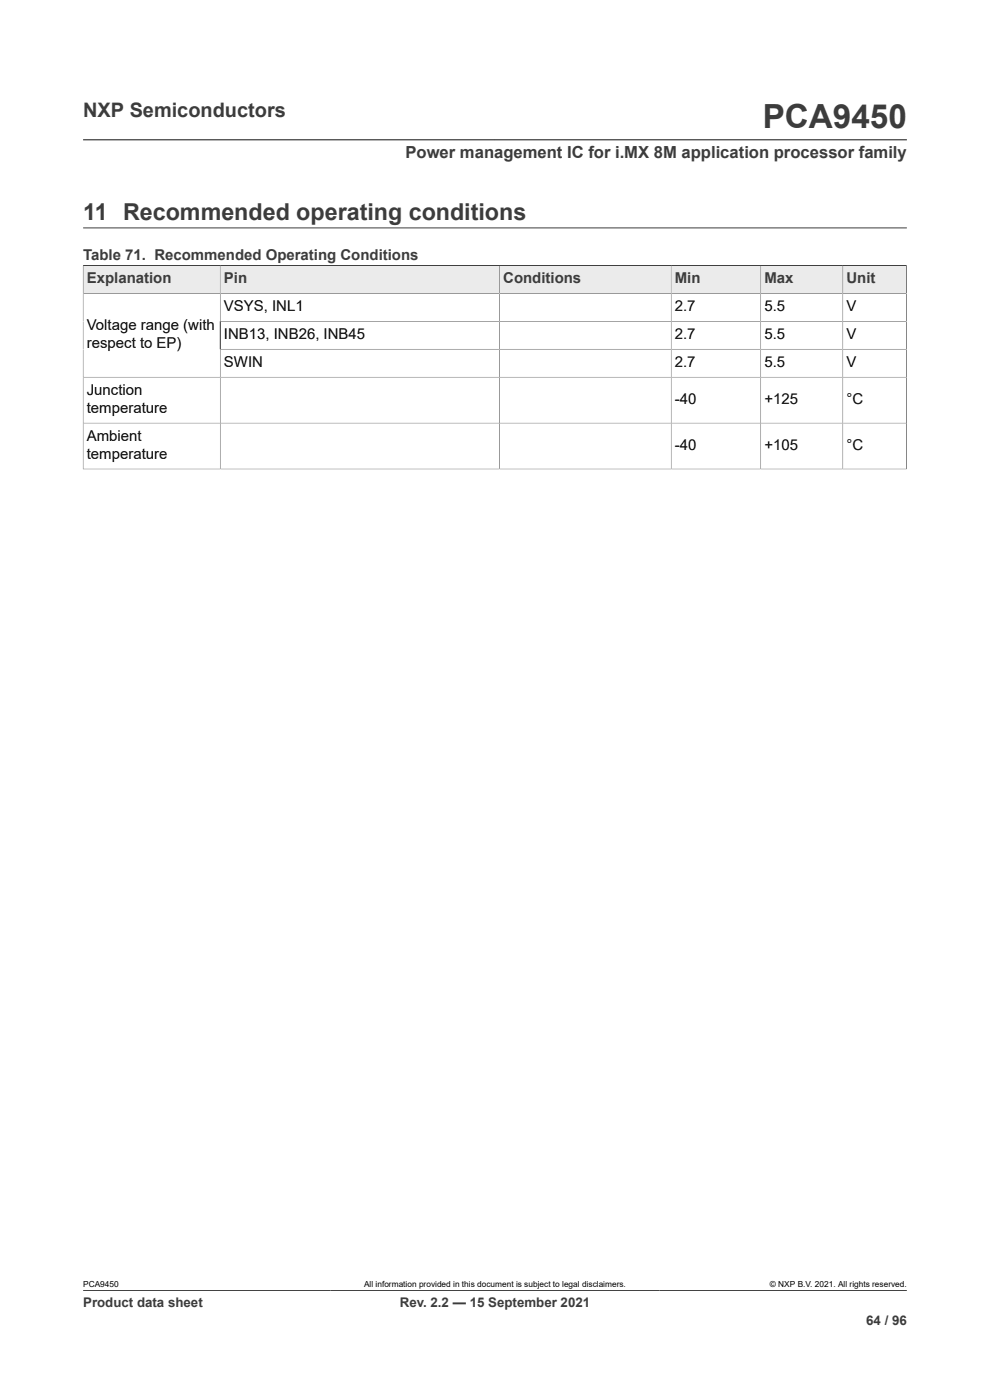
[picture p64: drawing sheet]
<svg xmlns="http://www.w3.org/2000/svg" width="210mm" height="297mm" viewBox="0 0 210 297" stroke-linecap="round" stroke-linejoin="round" font-family="sans-serif">
<defs><g id="words">
<text font-size="7.1" fill="#3c3c3c" x="161.8" y="27.2">PCA9450</text>
<text font-size="4.9" fill="#3c3c3c" x="17.6" y="46.6">11 Recommended operating conditions</text>
<text font-size="4.2" fill="#3c3c3c" x="17.6" y="24.8">NXP Semiconductors</text>
<text font-size="3.5" fill="#3c3c3c" x="86" y="33.5">Power management IC for i.MX 8M application processor family</text>
<g font-size="3.2" fill="#3c3c3c">
<text x="17.6" y="55.2">Table 71. Recommended Operating Conditions</text>
<text x="18.4" y="60.1">Explanation</text>
<text x="47.5" y="60.1">Pin</text>
<text x="106.7" y="60.1">Conditions</text>
<text x="143.2" y="60.1">Min</text>
<text x="162.1" y="60.1">Max</text>
<text x="179.6" y="60.1">Unit</text>
</g>
<g font-size="3.2">
<text x="18.4" y="70.1">Voltage range (with</text>
<text x="47.5" y="66">VSYS, INL1</text>
<text x="47.5" y="72">INB13, INB26, INB45</text>
<text x="143.2" y="66">2.7</text>
<text x="143.2" y="72">2.7</text>
<text x="162.1" y="66">5.5</text>
<text x="162.1" y="72">5.5</text>
<text x="179.6" y="66">V</text>
<text x="179.6" y="72">V</text>
<text x="18.4" y="73.9">respect to EP)</text>
<text x="47.5" y="77.9">SWIN</text>
<text x="143.2" y="77.9">2.7</text>
<text x="162.1" y="77.9">5.5</text>
<text x="179.6" y="77.9">V</text>
<text x="18.4" y="83.8">Junction</text>
<text x="18.4" y="87.6">temperature</text>
<text x="143.2" y="85.7">-40</text>
<text x="162.1" y="85.7">+125</text>
<text x="179.6" y="85.7">°C</text>
<text x="18.4" y="93.5">Ambient</text>
<text x="143.2" y="95.5">-40</text>
<text x="162.1" y="95.5">+105</text>
<text x="179.6" y="95.5">°C</text>
<text x="18.4" y="97.4">temperature</text>
</g>
<g font-size="2.8" fill="#3c3c3c">
<text x="17.6" y="277.3">Product data sheet</text>
<text x="84.8" y="277.3">Rev. 2.2 — 15 September 2021</text>
<text x="183.7" y="281">64 / 96</text>
</g>
<g font-size="1.8">
<text x="17.6" y="273.1">PCA9450</text>
<text x="77.2" y="273.1">All information provided in this document is subject to legal disclaimers.</text>
<text x="163.3" y="273.1">© NXP B.V. 2021. All rights reserved.</text>
</g>
</g></defs>
<path d="M17.6 29.7h174.8M17.6 56.3h174.7M17.6 48.3h174.8" fill="none" stroke="#3c3c3c" stroke-width=".21"/>
<path d="M17.7 56.4h29v5.8h-29z" fill="#ebebeb"/>
<path d="M17.6 56.3h29.1v5.9h-29.1z" fill="none" stroke="#3c3c3c" stroke-width=".21"/>
<path d="M46.8 56.4h59.1v5.8h-59.1z" fill="#ebebeb"/>
<path d="M46.7 56.3h59.3v5.9h-59.3z" fill="none" stroke="#3c3c3c" stroke-width=".21"/>
<path d="M106 56.4h36.3v5.8h-36.3z" fill="#ebebeb"/>
<path d="M106 56.3h36.4v5.9h-36.4z" fill="none" stroke="#3c3c3c" stroke-width=".21"/>
<path d="M142.4 56.4h18.9v5.8h-18.9z" fill="#ebebeb"/>
<path d="M142.4 56.3h19v5.9h-19z" fill="none" stroke="#3c3c3c" stroke-width=".21"/>
<path d="M161.4 56.4h17.3v5.8h-17.3z" fill="#ebebeb"/>
<path d="M161.4 56.3h17.4v5.9h-17.4z" fill="none" stroke="#3c3c3c" stroke-width=".21"/>
<path d="M178.8 56.4h13.4v5.8h-13.4z" fill="#ebebeb"/>
<g fill="none" stroke="#3c3c3c" stroke-width=".21">
<path d="M17.6 56.3h174.7v43.3M178.8 56.3v43.2M46.7 68.2h145.6M46.7 74.1h145.6M46.7 62.2v37.3M106 62.2v37.3M142.4 62.2v37.3M161.4 62.2v37.3M192.3 62.2h-174.7v37.4M17.6 99.5h174.8M17.6 80h174.7M17.6 89.8h174.7"/>
<path d="M17.6 273.8h174.8"/>
</g>
<use href="#words"/>
</svg>
